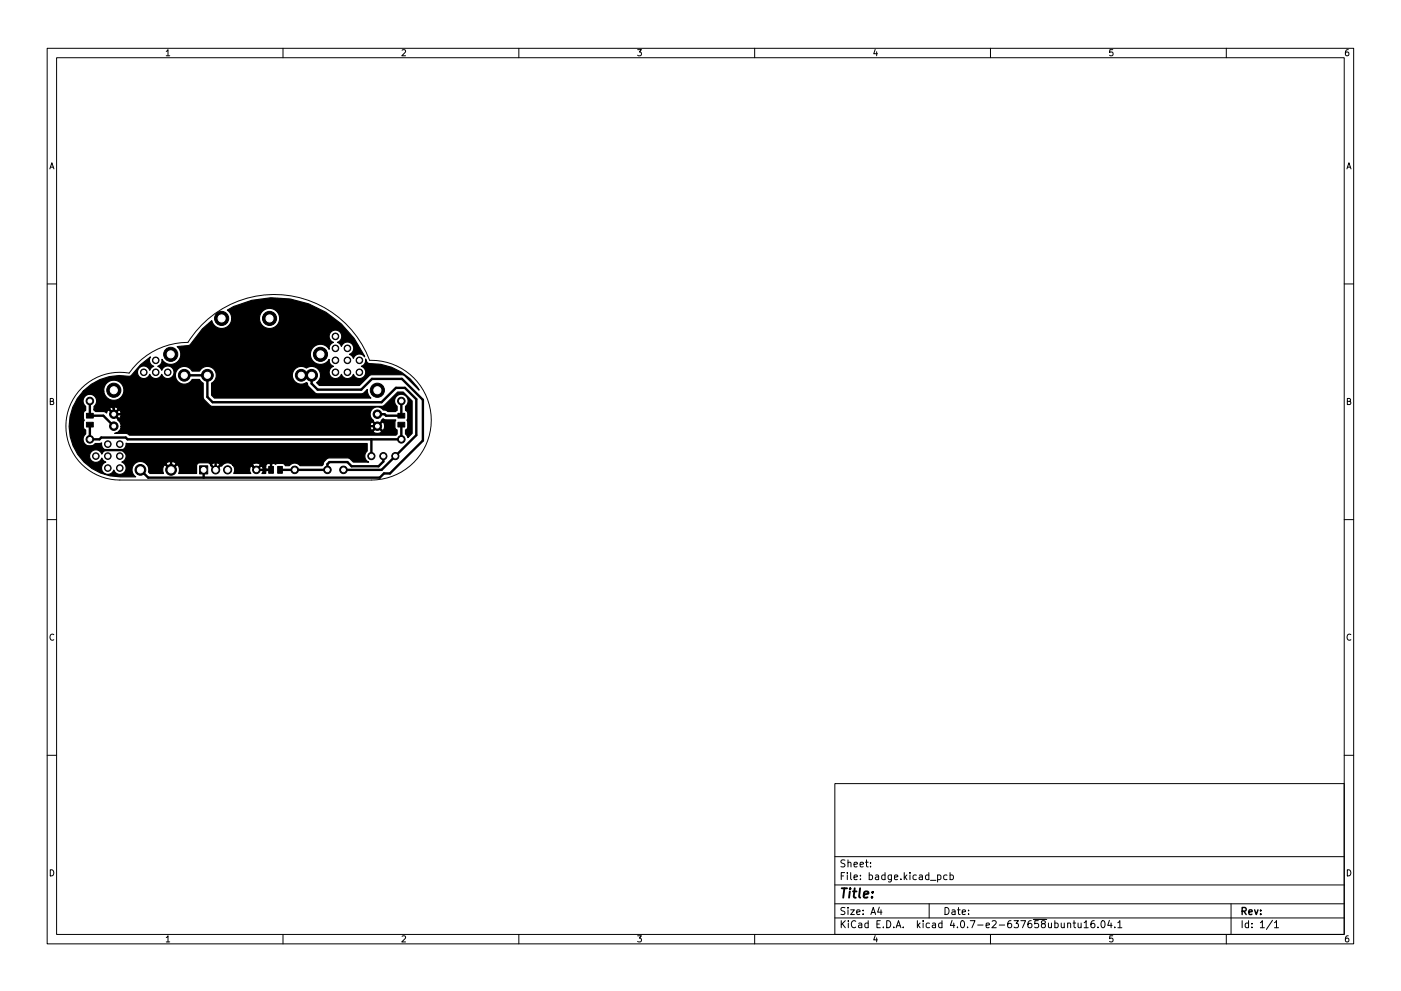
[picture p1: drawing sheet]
<svg xmlns="http://www.w3.org/2000/svg" width="297mm" height="210mm" viewBox="0 0 297 210" stroke-linecap="round" stroke-linejoin="round" font-family="sans-serif">
<g fill="none" stroke="#000" stroke-width=".21">
<path d="M10 10.2h277v190.1h-277zM12 12.2h273v186.1h-273zM35.2 10.9l.4-.4v1.3M35.2 11.8h.8M60 10.2v2M85.2 10.7l.5-.2 .3 .4-.8 .9h.8M110 10.2v2M135.2 10.5h.8l-.4 .5 .3 .2v.5l-.2 .1-.5-.1M160 10.2v2M185.6 10.5l-.4 .9h.9M185.9 11v.8M210 10.2v2"/>
<path d="M235.9 10.5h-.6l-.1 .7 .7-.1v.6l-.2 .1-.5-.1M260 10.2v2M285.9 10.5l-.4 .1-.2 .2-.1 .8 .3 .2 .4-.1v-.6l-.4-.1-.3 .3M10.6 35.8l.4-1.3 .4 1.3M10.7 35.5h.6M285.6 35.8l.4-1.3 .4 1.3M285.7 35.5h.6M10 60.2h2M285 60.2h2M10.7 85.2l.5-.1 .1-.4-.6-.2v1.3h.5l.2-.4-.3-.2M17.3 82.3a11.4 11.4 0 0 1 10.1-3.1 15.2 15.2 0 0 1 12.4-6.6 21.6 21.6 0 0 1 20.5-10 21.6 21.6 0 0 1 18.1 13.9 12.7 12.7 0 0 1 13 12.5 12.7 12.7 0 0 1-12.7 12.8h-53.3a11.4 11.4 0 0 1-10.6-7 11.4 11.4 0 0 1 2.5-12.5zM285.7 85.2l.5-.1 .1-.4-.6-.2v1.3h.5l.2-.4-.3-.2"/>
<path d="M10 110.2h2M285 110.2h2M11.4 134.7a.58 .58 0 0 0-.8 .5 .58 .58 0 0 0 .8 .5M286.4 134.7a.58 .58 0 0 0-.8 .5 .58 .58 0 0 0 .8 .5M10 160.2h2M177 166.3h108v32h-108zM285 160.2h2M10.7 184.5a.66 .66 0 0 1 .7 .7 .66 .66 0 0 1-.7 .6zM35.2 198.9l.4-.4v1.3M35.2 199.8h.8M60 198.3v2M85.2 198.7l.5-.2 .3 .4-.8 .9h.8"/>
<path d="M110 198.3v2M135.2 198.5h.8l-.4 .5 .3 .2v.5l-.2 .1-.5-.1M160 198.3v2M177 194.8h108M177 191.8h108M177 187.8h108M177 181.8h108M178.4 195.3v1.5M178.4 185.8h.5M178.6 196l.6 .8M179.1 185.1h-.7v1.5M179.1 192.6l-.5-.1-.2 .2v.4l.6 .3 .1 .3-.2 .3h-.6"/>
<path d="M179.1 182.5l-.5-.1-.2 .2v.4l.6 .3 .1 .3-.2 .3h-.6M179.2 195.3l-.8 .9M179.6 185.1v.2M179.6 185.6v1M179.8 192.5v.2M179.8 183.1l.2-.2 .4 .1v.9M179.8 182.4v1.5M179.8 193v1M179.9 195.3v.2M179.9 195.8v1M180.4 193h.7l-.7 1h.7M180.4 185.1v1.3l.2 .2"/>
<path d="M181.1 186.1l.7-.1-.1-.3-.4-.1-.2 .2v.8h.6M181.1 183.4l.7-.1-.1-.3-.4-.1-.2 .2v.8h.6M181.4 195.5a.71 .71 0 0 0-1 .5 .71 .71 0 0 0 .7 .8l.3-.1M181.6 193.5l.8-.1-.1-.3-.4-.1-.3 .2 .1 .8h.6M182.1 195.9h.5l.1 .9M182.4 183.4l.7-.1-.1-.3-.4-.1-.2 .2v.8h.6M182.4 186.5v.1M182.4 185.7v.1M182.7 196.2l-.5 .1-.2 .2 .2 .3h.5M183 193.9v.1M183 193.1v.1M183.5 182.9h.6"/>
<path d="M183.7 182.4v1.3l.4 .2M184.1 195.9l-.5-.1-.2 .3 .1 .7h.6M184.1 195.3v1.5M184.3 185.7l.4-.1 .3 .3-.1 .7h-.6M184.3 185.1v1.5M184.6 183.8v.1M184.6 183v.1M184.6 194l.5-1.5 .5 1.5M184.8 193.6h.7M185.6 198.5l-.4 .9h.9M185.6 185.7h.6l.1 .9M185.9 199v.8"/>
<path d="M185.9 196h.5M186.3 186l-.5 .1-.2 .2 .2 .3h.5M186.4 192.5l-.3 1h.9M186.6 195.3h-.7v1.5h.7M186.8 193v1M187.3 196.7v.1M187.6 185.7l-.4-.1-.3 .3 .2 .7h.5M187.6 185.1v1.5M188 195.3a.76 .76 0 0 1 .9 .8 .76 .76 0 0 1-.9 .7zM189 185.6v1.2l-.3 .3h-.3M189 185.7l-.4-.1-.3 .3 .1 .7h.6M189.5 196.7v.1"/>
<path d="M189.6 186.1l.8-.1-.1-.3-.4-.1-.3 .2 .1 .8h.6M190 196.8l.5-1.5 .5 1.5M190.1 196.4h.8M191 186.5v.1M191.5 196.7v.1M191.7 185.1v1.5M191.9 186.1l.4 .5M192.3 185.6l-.6 .6M192.9 185.1v.2M192.9 185.6v1M194.3 185.7l-.4-.1-.3 .3 .1 .7h.6M194.5 195.3v1.5"/>
<path d="M194.6 196.3l.5 .5M194.9 185.7h.6l.1 .9M195.1 195.8l-.6 .6M195.6 186l-.5 .1-.2 .2 .2 .3h.5M195.7 195.3v.2M195.7 195.8v1M196.9 185.7l-.4-.1-.3 .3 .2 .7h.5M196.9 185.1v1.5M197 191.8v3M197.1 195.9l-.5-.1-.2 .3 .1 .7h.6M197.3 186.8h1.1M197.7 195.9h.6l.1 .9"/>
<path d="M198.4 196.2l-.5 .1-.3 .2 .3 .3h.5M198.8 185.7l.4-.1 .3 .3-.1 .7h-.6M198.8 185.6v1.5M199.7 195.9l-.4-.1-.3 .3 .1 .7h.6M199.7 195.3v1.5M200.4 192.5a.76 .76 0 0 1 .8 .8 .76 .76 0 0 1-.8 .7zM200.8 185.7l-.4-.1-.3 .3 .1 .7h.6M201.4 185.7l.5-.1 .2 .3-.1 .7h-.6M201.4 185.1v1.5M201.9 193.1h.5l.1 .9M201.9 195.3l-.4 1h.9M202.2 195.8v1"/>
<path d="M202.5 193.4l-.5 .1-.2 .2 .2 .3h.5M203 196.7v.1M203 193h.6M203.2 192.5v1.3l.4 .2M203.9 195.4l.1-.1a.8 .8 0 0 1 .5 .8 .8 .8 0 0 1-.5 .7 1 1 0 0 1-.1-1.4zM204 193.5l.7-.1-.1-.3-.4-.1-.2 .2 .1 .8h.5M205.1 196.7v.1M205.4 193.9v.1M205.4 193.1v.1M205.7 195.3h1l-.6 1.5M207.3 196.3h1.1M209.1 196.3l.7-.1-.1-.3-.4-.1-.2 .2v.8h.6"/>
<path d="M210 198.3v2M210.4 195.5l.5-.2 .3 .5-.9 1h.9M211.9 196.3h1.1M214.4 195.3l-.5 .1a1.01 1.01 0 0 0 0 1.4l.5-.1 .1-.5-.3-.3h-.3l-.3 .3M215 195.3h.9l-.5 .6 .5 .1v.7l-.3 .1-.6-.1M216.4 195.3h1l-.6 1.5M218.6 195.3l-.4 .1a1.01 1.01 0 0 0 0 1.4l.5-.1 .1-.5-.3-.3h-.3l-.3 .3M219.1 195.1h2.8M220.1 195.3h-.7v.7l.2-.1 .5 .1 .1 .2-.1 .5-.2 .1-.5-.1M221.1 196l-.3-.3 .1-.2 .2-.2 .4 .1 .1 .4-.7 .2-.1 .3 .1 .4 .2 .1h.4l.1-.3v-.4l-.2-.1M222.3 195.8l.1 1h.3l.2-.1M222.9 195.8v1"/>
<path d="M223.6 195.9l.5-.1 .3 .3-.2 .7h-.6M223.6 195.3v1.5M225 195.8l.1 1h.3l.2-.1M225.6 195.8v1M226.4 196l.2-.2 .3 .1 .1 .9M226.4 195.8v1M227.5 195.8h.6M227.7 195.3v1.3l.4 .2M228.6 195.8v1h.4l.2-.1M229.2 195.8v1M229.9 195.8l.4-.5v1.5M229.9 196.8h.8"/>
<path d="M232 195.3l-.4 .1a1.01 1.01 0 0 0 0 1.4l.5-.1v-.5l-.2-.3h-.3l-.3 .3M232.8 196.7v.1M233.6 195.4l.2-.1a.8 .8 0 0 1 .5 .8 .8 .8 0 0 1-.5 .7 1 1 0 0 1-.2-1.4zM235.2 195.3l-.3 1h.9M235.6 195.8v1M235.9 198.5h-.6l-.1 .7 .7-.1v.6l-.2 .1-.5-.1M236.4 196.7v.1M237 195.8l.4-.5v1.5M237 196.8h.9M260 198.3v2M261 191.8v6.5M263.4 195.3v1.5"/>
<path d="M264.7 195.9l-.4-.1-.3 .3 .1 .7h.6M264.7 195.3v1.5M265.4 196.7v.1M265.4 195.9v.1M267.2 195.8l.4-.5v1.5M267.2 196.8h.9M269.8 195.3l-1.3 1.9M270.2 195.8l.4-.5v1.5M270.2 196.8h.9M285.7 184.5a.66 .66 0 0 1 .7 .7 .66 .66 0 0 1-.7 .6zM285.9 198.5l-.4 .1-.2 .3-.1 .7 .3 .2 .4-.1v-.6l-.4-.1-.3 .3"/>
</g>
<path d="M263.4 193.3l.7-.1 .1-.2-.1-.3-.7-.2v1.5M263.7 193.3l.5 .7M264.8 193.5l.7-.1-.1-.3-.4-.1-.2 .2 .1 .8h.5M266 193l.4 1 .3-1M267.3 193.9v.1M267.3 193.1v.1" fill="none" stroke="#000" stroke-width=".3"/>
<path d="M178.5 188.5h1.1M179 188.5l-.2 2M180.2 189.1l-.2 1.4M180.3 188.5l-.1 .2M180.8 189.1h.8M181.2 188.5l-.2 1.7 .1 .2 .3 .1M182.4 188.5l-.3 1.7 .3 .3M183.1 189.8l1-.2v-.4h-.8l-.2 1 .2 .3 .6-.1M184.9 190.3v.2M185 189.2v.2" fill="none" stroke="#000" stroke-width=".4"/>
<g fill="#000" stroke="#000" stroke-width=".21">
<path d="M18.3 87.7h1.5v1h-1.5zM18.3 89.6h1.5v1h-1.5zM84.4 87.7h1.4v1h-1.4zM84.4 89.6h1.4v1h-1.4zM42.3 98.8h1.7v1.8h-1.7zM57 99h1v1.4h-1zM58.9 99h1v1.4h-1z"/>
<circle cx="30.5" cy="79" r=".7"/>
<circle cx="33" cy="79" r=".7"/>
<circle cx="33" cy="76.4" r=".7"/>
<circle cx="35.6" cy="79" r=".7"/>
<circle cx="36.2" cy="75.2" r="1.5"/>
<circle cx="39.1" cy="79.6" r="1.25"/>
<circle cx="44" cy="79.6" r="1.25"/>
<circle cx="47" cy="67.6" r="1.5"/>
<circle cx="57.1" cy="67.6" r="1.5"/>
<circle cx="63.9" cy="79.6" r="1.25"/>
<circle cx="66.1" cy="79.6" r="1.25"/>
<circle cx="67.9" cy="75.2" r="1.5"/>
<circle cx="71.1" cy="79" r=".7"/>
<circle cx="71.1" cy="73.9" r=".7"/>
<circle cx="71.1" cy="71.4" r=".7"/>
<circle cx="71.1" cy="76.4" r=".7"/>
<circle cx="73.7" cy="79" r=".7"/>
<circle cx="73.7" cy="73.9" r=".7"/>
<circle cx="73.7" cy="76.4" r=".7"/>
<circle cx="76.2" cy="76.4" r=".7"/>
<circle cx="76.2" cy="79" r=".7"/>
<circle cx="19" cy="93.2" r=".8"/>
<circle cx="19" cy="85.1" r=".8"/>
<circle cx="20.3" cy="96.8" r=".7"/>
<circle cx="22.9" cy="94.2" r=".7"/>
<circle cx="22.9" cy="96.8" r=".7"/>
<circle cx="22.9" cy="99.3" r=".7"/>
<circle cx="24.1" cy="90.4" r=".9"/>
<circle cx="24.1" cy="87.9" r=".9"/>
<circle cx="24.1" cy="82.8" r="1.5"/>
<circle cx="25.4" cy="96.8" r=".7"/>
<circle cx="25.4" cy="99.3" r=".7"/>
<circle cx="25.4" cy="94.2" r=".7"/>
<circle cx="29.8" cy="99.7" r="1.14"/>
<circle cx="36.3" cy="99.7" r="1.14"/>
<circle cx="45.7" cy="99.7" r=".86"/>
<circle cx="48.3" cy="99.7" r=".86"/>
<circle cx="54.4" cy="99.7" r=".8"/>
<circle cx="62.5" cy="99.7" r=".8"/>
<circle cx="69.4" cy="99.7" r=".8"/>
<circle cx="72.8" cy="99.7" r=".8"/>
<circle cx="78.7" cy="96.8" r=".76"/>
<circle cx="80" cy="87.9" r=".9"/>
<circle cx="80" cy="90.4" r=".9"/>
<circle cx="80" cy="82.8" r="1.5"/>
<circle cx="81.3" cy="96.8" r=".76"/>
<circle cx="83.8" cy="96.8" r=".76"/>
<circle cx="85.1" cy="93.2" r=".8"/>
<circle cx="85.1" cy="85.1" r=".8"/>
</g>
<path d="M39.1 79.6h4.9v4.6l1.1 1.1h35.8l3-3h2l2.4 2.4v7.6l-7.4 7.4h-8.1M63.9 79.6h2.2v1.8l1.3 1.3h9.2l2.3-2.3h6.3l4.5 4.4v8.7l-7 7h-1.3l-.9 .8h-49.1l-1.6-1.6M19 85.1v3.1h2.9l2.2 2.2M19 90.1v3.1h2.1l.4-.4h5.2l.4 .4h58v-3.1M36.3 97.4v2.3M43.2 99.7v1.6M45.7 97.4v2.3M78.7 93.2v3.6M80 90.4h-18l-2.6-2.5h-35.3v-1.3l-3.1-3.2h-2.8l-1.4 1.4v8.9l1 1h3l.8 .8h4.4l1.9 1.9h24.2l2.3 2.3h3.1M81.3 96.8v1.1l-1 1h-5.8l-.8-.9h-3.9l-.4 .5v1.2h-10M85.1 85.1v3.1h-3.2l-.4-.3h-1.5" fill="none" stroke="#000" stroke-width=".51"/>
<path d="M17.7 82.9a11.1 11.1 0 0 1 9.8-3.1l.4-.2 1.9-2.2 2-1.6a1.34 1.34 0 0 0 .8 1.9l-.6 .4-.3 .5v-.2a1.34 1.34 0 0 0-2.1-.4 1.34 1.34 0 0 0 .1 2.1 1.34 1.34 0 0 0 2.1-.7 1.34 1.34 0 0 0 1.2 .9 1.34 1.34 0 0 0 1.3-.9 1.34 1.34 0 0 0 2.1 .7 1.34 1.34 0 0 0-.1-2.2 1.34 1.34 0 0 0-2 .7l-.4-.6-.5-.3 .8-.6 .1-.9 .2 .3a2.14 2.14 0 0 0 3.2 .2 2.14 2.14 0 0 0-.1-3.2l2.7-.3 2.6-3.4 2-1.8a2.14 2.14 0 0 0 2.2 1.7 2.14 2.14 0 0 0 2-2h5.9l.1 .4a2.15 2.15 0 0 0 3.5 1 2.15 2.15 0 0 0-.7-3.5 2.15 2.15 0 0 0-2.9 2.1h-5.9v-.4a2.1 2.1 0 0 0-.9-1.5 20.7 20.7 0 0 1 29.1 9.9 1.33 1.33 0 0 0-1.3-.6 1.33 1.33 0 0 0-1.1 .9l-.4-.6-.4-.2 .2-.1a1.34 1.34 0 0 0 .2-2.2 1.34 1.34 0 0 0-2.1 .6l-.4-.6-.5-.3h.2a1.34 1.34 0 0 0 .4-2.1 1.34 1.34 0 0 0-2.1 .1 1.34 1.34 0 0 0 .7 2 1.32 1.32 0 0 0-.9 1.5 2.14 2.14 0 0 0-3.2-.6 2.14 2.14 0 0 0 0 3.3 2.14 2.14 0 0 0 3.2-.5 1.33 1.33 0 0 0 .9 1.4 1.34 1.34 0 0 0-.5 2.2 1.34 1.34 0 0 0 2.2-.5 1.34 1.34 0 0 0 1.3 .9 1.34 1.34 0 0 0 1.2-.9 1.34 1.34 0 0 0 2.3 .5 1.34 1.34 0 0 0-.6-2.2 1.32 1.32 0 0 0 .9-1.5l.3 .7 .5 .2a11.9 11.9 0 0 1 10.6 5.7l-3.1-3-.6-.3h-6.5l-.5 .2-2 2.1h-8.5l-.6-.6a1.89 1.89 0 0 0 .5-2.7 1.89 1.89 0 0 0-2.6-.4 1.89 1.89 0 0 0-3 1.5 1.89 1.89 0 0 0 3 1.6l.2 .1 .2 .7 1.3 1.3 .5 .2 9.4 .1 .5-.2 .8-.8 .2 1.2 .5 .6h-33.1l-.6-.5v-2.6l.2-.2a1.89 1.89 0 0 0 .1-2.9 1.89 1.89 0 0 0-2.9 .5h-1.6a1.89 1.89 0 0 0-2.8-.5 1.89 1.89 0 0 0 0 2.9 1.89 1.89 0 0 0 2.8-.6h1.6l.8 .8v3.3l1.4 1.4 .6 .2h35.8l.6-.2 2.8-2.8h1.2l1.9 1.9v6.9l-.9 .8-.5-.7v-.9l.4-.3 .1-.3-.1-1.1-.1-.4 .2-.4-.1-1.1-.4-.5v-.9l.2-.2a1.44 1.44 0 0 0-.2-2 1.44 1.44 0 0 0-2 .2 1.44 1.44 0 0 0 .2 2v.9l-.3 .2h-1.7l-.3-.2-.6-.1a1.54 1.54 0 0 0-2.4-.2 1.54 1.54 0 0 0 .3 2.4l-.1 .2 .9 .8 1.2-1.4 .6 .3h2.1l-.2 1.6 .5 .5v.9l-.2 .2h-56.6l-.6-.3-2.5-.1 .9-.4h53.9l.1 .2 .6 .2 1-.2 .1-.2-.9-.9-.9 .9h-53.9l.5-1h52.8a.72 .72 0 0 0 .4 .8l.9-.9h.4l.9 .9 .2-.1 .3-.8-.3-.8-.2-.1-.9 .9h-.4l-.9-.9a.86 .86 0 0 0-.4 1h-52.8l-.2-.8-.5-.6v-.2l-1.1-1h.4l.9 .9a1.06 1.06 0 0 0 0-1.8l-.9 .9h-.3l-.9-.9-.3 .1-.2 .5-.5-.3h-1.8l-.4-.2v-.3h3.3l.9 .9 .9-.9a1.06 1.06 0 0 0-1.8 0h-3.3v-.6a1.44 1.44 0 0 0 .2-2.1 1.44 1.44 0 0 0-2.1 0 1.44 1.44 0 0 0 .2 2.1v.9l-.4 .3-.1 .3v1.1l.2 .3-.2 .5v1.1l.5 .5v.9a1.44 1.44 0 0 0-.2 2.1 1.44 1.44 0 0 0 2.2-.1l1.4-.1 .1 .8 .7 .7-.6 .4-.2 .4a1.34 1.34 0 0 0-2.1-.6 1.34 1.34 0 0 0 0 2.2 1.34 1.34 0 0 0 2.1-.7l.4 .6 .4 .2-.2 .1a1.34 1.34 0 0 0-.2 2.2 1.34 1.34 0 0 0 2.1-.6 1.34 1.34 0 0 0 2.3 .6 1.34 1.34 0 0 0-.6-2.3 1.34 1.34 0 0 0 .9-1.2 1.34 1.34 0 0 0-.9-1.3 1.32 1.32 0 0 0 .9-1.5l51.2 .1v1.6l-.2 .2a1.39 1.39 0 0 0 .5 2.1h-3.3l-.7-.7-.5-.2h-3.9l-.4 .2-.6 .5-.5 1h-4.7a1.44 1.44 0 0 0-2.2 0h-.9l-.3-.4-.3-.1h-1.1l-.4 .2-.6-.2-.2 .2v1.3h-1.1l-.2 .2v.5h-.8a1.1 1.1 0 0 0-.1-1.6h.9v.5l.2 .2h.8v-1.1l-.1-.2a.68 .68 0 0 0-.9 .6h-1l-1 1-.9-1a1.08 1.08 0 0 0-.3 1.5l-3.5 .1a1.49 1.49 0 0 0-.2-1.8h4.1l.9 .8 .8-.8-.1-.2-.8-.3-.7 .3-.1 .2h-4.1a1.49 1.49 0 0 0-2.4 .2l-.2-.1-1.1 1.1-1-1.2h.2l.8 .8 .9-.8a1.02 1.02 0 0 0-1.7 0h-.2l-.5-.5h-2.2l-.3 .4v1.9h-3.8l.2-.9a.94 .94 0 0 0-.6-1l-1.2 1.3-1.3-1.3a1.38 1.38 0 0 0-.3 1.9h-2.9l-.3-.3v-1l-.5-.7h4.2l1.1 1 1-1-.1-.3-1-.3-.9 .3-.1 .3h-4.2a1.78 1.78 0 0 0-2.6 0 1.78 1.78 0 0 0 .4 2.7h-3.4l-2.1-.2a10.7 10.7 0 0 1-5.6-18h4.3l.1 .4a2.15 2.15 0 0 0 3.5 1 2.15 2.15 0 0 0-.7-3.6 2.15 2.15 0 0 0-2.9 2.2z" fill="#000" stroke="#000" stroke-width=".25"/>
<g fill="#fff" stroke="#fff" stroke-width=".21">
<circle cx="19.1" cy="85.1" r=".4"/>
<circle cx="19.1" cy="93.2" r=".4"/>
<circle cx="85.1" cy="85.1" r=".4"/>
<circle cx="85.1" cy="93.2" r=".4"/>
<circle cx="67.9" cy="75.2" r=".75"/>
<circle cx="47" cy="67.6" r=".75"/>
<circle cx="24.1" cy="82.8" r=".75"/>
<circle cx="57.1" cy="67.6" r=".75"/>
<circle cx="36.2" cy="75.2" r=".75"/>
<circle cx="80" cy="82.8" r=".75"/>
<circle cx="62.5" cy="99.7" r=".4"/>
<circle cx="54.4" cy="99.7" r=".4"/>
<circle cx="29.8" cy="99.7" r=".65"/>
<circle cx="36.3" cy="99.7" r=".65"/>
<circle cx="25.4" cy="99.3" r=".4"/>
<circle cx="25.4" cy="96.8" r=".4"/>
<circle cx="25.4" cy="94.2" r=".4"/>
<circle cx="22.9" cy="94.2" r=".4"/>
<circle cx="22.9" cy="96.8" r=".4"/>
<circle cx="22.9" cy="99.3" r=".4"/>
<circle cx="20.3" cy="96.8" r=".4"/>
<circle cx="30.5" cy="79" r=".4"/>
<circle cx="33" cy="79" r=".4"/>
<circle cx="35.6" cy="79" r=".4"/>
<circle cx="33" cy="76.4" r=".4"/>
<circle cx="73.7" cy="79" r=".4"/>
<circle cx="71.1" cy="79" r=".4"/>
<circle cx="76.2" cy="79" r=".4"/>
<circle cx="73.7" cy="76.4" r=".4"/>
<circle cx="71.1" cy="76.4" r=".4"/>
<circle cx="71.1" cy="73.9" r=".4"/>
<circle cx="73.7" cy="73.9" r=".4"/>
<circle cx="76.2" cy="76.4" r=".4"/>
<circle cx="71.1" cy="71.4" r=".4"/>
<circle cx="81.3" cy="96.8" r=".4"/>
<circle cx="83.8" cy="96.8" r=".4"/>
<circle cx="78.7" cy="96.8" r=".4"/>
<circle cx="69.4" cy="99.7" r=".4"/>
<circle cx="72.8" cy="99.7" r=".4"/>
<circle cx="43.2" cy="99.7" r=".51"/>
<circle cx="45.7" cy="99.7" r=".51"/>
<circle cx="48.3" cy="99.7" r=".51"/>
<circle cx="44" cy="79.6" r=".65"/>
<circle cx="63.9" cy="79.6" r=".65"/>
<circle cx="66.1" cy="79.6" r=".65"/>
<circle cx="39.1" cy="79.6" r=".65"/>
<circle cx="24.1" cy="87.9" r=".4"/>
<circle cx="24.1" cy="90.4" r=".4"/>
<circle cx="80" cy="90.4" r=".4"/>
<circle cx="80" cy="87.9" r=".4"/>
</g>
</svg>
